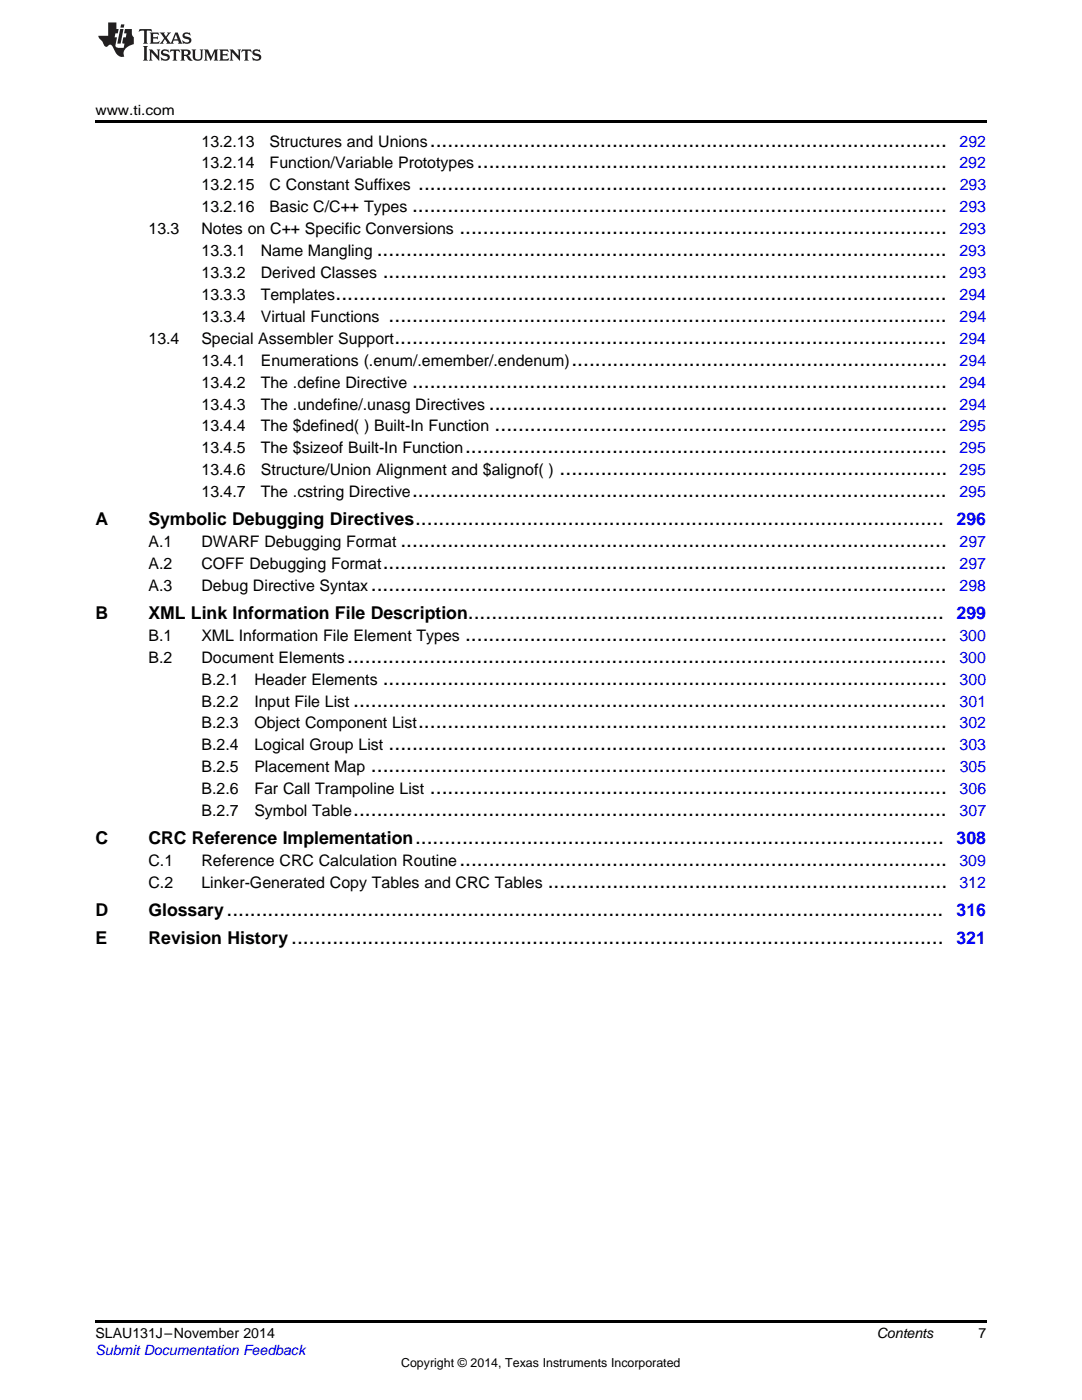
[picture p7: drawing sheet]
<svg xmlns="http://www.w3.org/2000/svg" width="216mm" height="279mm" viewBox="0 0 216 279" stroke-linecap="round" stroke-linejoin="round" font-family="sans-serif">
<defs><g id="words">
<g font-size="4.2">
<text x="85.8" y="29.2">........................................................................................</text>
<text x="95.2" y="33.6">................................................................................</text>
<text x="83.4" y="38">..........................................................................................</text>
<text x="82.2" y="42.4">...........................................................................................</text>
<text x="91.7" y="46.7">...................................................................................</text>
<text x="75.2" y="51.1">.................................................................................................</text>
<text x="67" y="59.9">........................................................................................................</text>
<text x="76.4" y="55.5">................................................................................................</text>
<text x="77.5" y="64.2">...............................................................................................</text>
<text x="78.7" y="68.6">..............................................................................................</text>
<text x="82.2" y="77.4">...........................................................................................</text>
<text x="114" y="73">................................................................</text>
<text x="97.5" y="81.7">..............................................................................</text>
<text x="98.7" y="86.1">.............................................................................</text>
<text x="92.8" y="90.5">..................................................................................</text>
<text x="111.7" y="94.9">..................................................................</text>
<text x="82.2" y="99.2">...........................................................................................</text>
<text x="82.8" y="104.8">..........................................................................................</text>
<text x="76.4" y="113.6">................................................................................................</text>
<text x="79.9" y="109.2">.............................................................................................</text>
<text x="74" y="117.9">..................................................................................................</text>
<text x="93.4" y="123.5">.................................................................................</text>
<text x="92.8" y="127.9">..................................................................................</text>
<text x="69.3" y="132.3">......................................................................................................</text>
<text x="76.4" y="136.6">................................................................................................</text>
<text x="70.5" y="141">.....................................................................................................</text>
<text x="77.5" y="149.8">...............................................................................................</text>
<text x="83.4" y="145.4">..........................................................................................</text>
<text x="74" y="154.1">..................................................................................................</text>
<text x="85.8" y="158.5">........................................................................................</text>
<text x="70.5" y="162.9">.....................................................................................................</text>
<text x="82.8" y="168.5">..........................................................................................</text>
<text x="91.7" y="172.8">...................................................................................</text>
<text x="109.3" y="177.2">....................................................................</text>
<text x="45.2" y="182.8">..........................................................................................................................</text>
<text x="58.1" y="188.3">...............................................................................................................</text>
</g>
<g font-size="3.5">
<text x="19" y="104.8">A</text>
<text x="29.6" y="104.8">Symbolic Debugging Directives</text>
<text x="19" y="123.5">B</text>
<text x="29.6" y="123.5">XML Link Information File Description</text>
<text x="19" y="168.5">C</text>
<text x="29.6" y="168.5">CRC Reference Implementation</text>
<text x="19" y="182.8">D</text>
<text x="29.6" y="182.8">Glossary</text>
<text x="19" y="188.3">E</text>
<text x="29.6" y="188.3">Revision History</text>
</g>
<g font-size="3.5" fill="#00f">
<text x="190.9" y="104.8">296</text>
<text x="190.9" y="123.5">299</text>
<text x="190.9" y="168.5">308</text>
<text x="190.9" y="182.8">316</text>
<text x="190.9" y="188.3">321</text>
</g>
<g font-size="3.2">
<text x="40.2" y="29.2">13.2.13</text>
<text x="53.8" y="29.2">Structures and Unions</text>
<text x="40.2" y="33.6">13.2.14</text>
<text x="53.8" y="33.6">Function/Variable Prototypes</text>
<text x="40.2" y="38">13.2.15</text>
<text x="53.8" y="38">C Constant Suffixes</text>
<text x="29.6" y="46.7">13.3</text>
<text x="40.2" y="46.7">Notes on C++ Specific Conversions</text>
<text x="40.2" y="42.4">13.2.16</text>
<text x="53.8" y="42.4">Basic C/C++ Types</text>
<text x="40.2" y="51.1">13.3.1</text>
<text x="52" y="51.1">Name Mangling</text>
<text x="40.2" y="55.5">13.3.2</text>
<text x="40.2" y="59.9">13.3.3</text>
<text x="52" y="55.5">Derived Classes</text>
<text x="52" y="59.9">Templates</text>
<text x="40.2" y="64.2">13.3.4</text>
<text x="52" y="64.2">Virtual Functions</text>
<text x="29.6" y="68.6">13.4</text>
<text x="40.2" y="68.6">Special Assembler Support</text>
<text x="40.2" y="73">13.4.1</text>
<text x="40.2" y="77.4">13.4.2</text>
<text x="52" y="73">Enumerations (.enum/.emember/.endenum)</text>
<text x="52" y="77.4">The .define Directive</text>
<text x="40.2" y="81.7">13.4.3</text>
<text x="52" y="81.7">The .undefine/.unasg Directives</text>
<text x="40.2" y="86.1">13.4.4</text>
<text x="52" y="86.1">The $defined( ) Built-In Function</text>
<text x="40.2" y="90.5">13.4.5</text>
<text x="40.2" y="94.9">13.4.6</text>
<text x="52" y="90.5">The $sizeof Built-In Function</text>
<text x="52" y="94.9">Structure/Union Alignment and $alignof( )</text>
<text x="40.2" y="99.2">13.4.7</text>
<text x="52" y="99.2">The .cstring Directive</text>
<text x="29.6" y="109.2">A.1</text>
<text x="29.6" y="113.6">A.2</text>
<text x="40.2" y="109.2">DWARF Debugging Format</text>
<text x="40.2" y="113.6">COFF Debugging Format</text>
<text x="29.6" y="117.9">A.3</text>
<text x="40.2" y="117.9">Debug Directive Syntax</text>
<text x="29.6" y="127.9">B.1</text>
<text x="40.2" y="127.9">XML Information File Element Types</text>
<text x="29.6" y="132.3">B.2</text>
<text x="40.2" y="132.3">Document Elements</text>
<text x="40.2" y="136.6">B.2.1</text>
<text x="50.8" y="136.6">Header Elements</text>
<text x="40.2" y="141">B.2.2</text>
<text x="50.8" y="141">Input File List</text>
<text x="40.2" y="145.4">B.2.3</text>
<text x="40.2" y="149.8">B.2.4</text>
<text x="50.8" y="145.4">Object Component List</text>
<text x="50.8" y="149.8">Logical Group List</text>
<text x="40.2" y="154.1">B.2.5</text>
<text x="50.8" y="154.1">Placement Map</text>
<text x="40.2" y="158.5">B.2.6</text>
<text x="50.8" y="158.5">Far Call Trampoline List</text>
<text x="40.2" y="162.9">B.2.7</text>
<text x="50.8" y="162.9">Symbol Table</text>
<text x="29.6" y="172.8">C.1</text>
<text x="40.2" y="172.8">Reference CRC Calculation Routine</text>
<text x="29.6" y="177.2">C.2</text>
<text x="40.2" y="177.2">Linker-Generated Copy Tables and CRC Tables</text>
</g>
<g font-size="3.2" fill="#00f">
<text x="191.5" y="29.2">292</text>
<text x="191.5" y="33.6">292</text>
<text x="191.5" y="38">293</text>
<text x="191.5" y="46.7">293</text>
<text x="191.5" y="42.4">293</text>
<text x="191.4" y="51.1">293</text>
<text x="191.5" y="59.9">294</text>
<text x="191.5" y="55.5">293</text>
<text x="191.5" y="64.2">294</text>
<text x="191.5" y="68.6">294</text>
<text x="191.5" y="77.4">294</text>
<text x="191.5" y="73">294</text>
<text x="191.5" y="81.7">294</text>
<text x="191.5" y="86.1">295</text>
<text x="191.5" y="90.5">295</text>
<text x="191.5" y="94.9">295</text>
<text x="191.5" y="99.2">295</text>
<text x="191.5" y="109.2">297</text>
<text x="191.5" y="113.6">297</text>
<text x="191.5" y="117.9">298</text>
<text x="191.4" y="127.9">300</text>
<text x="191.4" y="132.3">300</text>
<text x="191.5" y="136.6">300</text>
<text x="191.5" y="141">301</text>
<text x="191.5" y="145.4">302</text>
<text x="191.5" y="149.8">303</text>
<text x="191.5" y="154.1">305</text>
<text x="191.5" y="158.5">306</text>
<text x="191.5" y="162.9">307</text>
<text x="191.5" y="172.8">309</text>
<text x="191.5" y="177.2">312</text>
</g>
<g font-size="2.8">
<text x="19" y="23">www.ti.com</text>
<text x="19" y="267.1">SLAU131J–November 2014</text>
<text x="174.9" y="267.1">Contents</text>
<text x="195.3" y="267">7</text>
</g>
<text font-size="2.8" fill="#00f" x="19" y="270.4">Submit Documentation Feedback</text>
<text font-size="2.5" x="80" y="272.7">Copyright © 2014, Texas Instruments Incorporated</text>
</g></defs>
<path d="M19 24h177.8v.6h-177.8zM19 263.5h177.8v.6h-177.8z" fill="#000"/>
<g fill="#231f20">
<path d="M27.8 5.8l-.1 .6 .5-.3h.5l.1 .2v2.1l-.3 .3h1l-.2-.3v-2.1v-.2h.6l.4 .3-.1-.6zM29.9 6.5l.2 .4v1.5l-.2 .3h1.8l.1-.5a1.04 1.04 0 0 1-1.2 .1v-.6h.5l.4 .2v-.7l-.4 .2h-.5v-.6h.8l.3 .2-.1-.5zM31.9 6.5l.9 1.1-1 1.1h.9l-.2-.2 .4-.7 .5 .7-.2 .2h1.5l-.2-.2 .1-.4h.9l.2 .4-.2 .2h.9l-.2-.3-.7-1.9h-.5l-.9 2.1-.8-1.1 .8-1h-.8l.2 .3-.4 .5-.4-.6 .2-.2zM35.1 6.9l.4 .9h-.8zM36.6 6.6a.63 .63 0 0 0-.2 .7 .63 .63 0 0 0 .6 .4l.6 .2 .2 .2a.75 .75 0 0 1-.8 .4 .75 .75 0 0 1-.6-.5l.1 .7 .2-.1a1.11 1.11 0 0 0 1.5-.5 1.13 1.13 0 0 0-1.3-.9v-.3a1.04 1.04 0 0 1 1.1 .2l-.1-.6-.2 .1-.5-.1zM28.5 9.2l.3 .3v2.2l-.3 .4h1l-.2-.4v-2.2l.2-.3zM29.7 9.9l.2 .3v1.5l-.2 .4h.7l-.2-.4v-1.3l1.6 1.7v-1.9l.2-.3h-.7l.2 .3v.9l-1.1-1.2zM32.3 10a.62 .62 0 0 0-.2 .7 .62 .62 0 0 0 .6 .4l.6 .2 .2 .2a.76 .76 0 0 1-.8 .4 .76 .76 0 0 1-.6-.5l.1 .7 .2-.1a1.11 1.11 0 0 0 1.5-.6 1.13 1.13 0 0 0-1.3-.8v-.3a1.04 1.04 0 0 1 1.1 .1l-.1-.5-.2 .1-.5-.2zM34 9.9l-.1 .6a.61 .61 0 0 1 .7-.3l.1 1.5-.3 .4h1l-.3-.4 .1-1.5a.63 .63 0 0 1 .7 .3l-.1-.6zM36 9.9l.2 .3v1.5l-.2 .4h.9l-.2-.2v-.7l.6 .2a.76 .76 0 0 0 1.1 .6l-1-.9a.58 .58 0 0 0 .6-.6 .58 .58 0 0 0-.5-.6zM36.7 10.2l.1-.1a.45 .45 0 0 1 .6 .1 .45 .45 0 0 1 .1 .5l-.8 .2zM38.2 9.9l.2 .2a2.17 2.17 0 0 0 .4 1.9 .99 .99 0 0 0 1.6-.7v-1.1l.2-.3h-.7l.1 .2a1.92 1.92 0 0 1-.1 1.7 .6 .6 0 0 1-1-.5v-1.1l.2-.3zM40.7 9.9l.2 .3v1.5l-.2 .4h.7l-.2-.4v-1.4l.8 1.8 .9-1.8v1.4l-.2 .4h.9l-.3-.4v-1.5l.3-.3h-.8l-.6 1.4-.7-1.4zM43.7 9.9l.3 .3v1.5l-.3 .4h1.9l.1-.6a1.04 1.04 0 0 1-1.3 .2v-.6h.6l.4 .1v-.6l-.4 .2h-.6l.1-.6h.7l.4 .2-.1-.5zM45.8 9.9l.2 .3v1.5l-.2 .4h.8l-.3-.4v-1.3l1.6 1.7v-1.9l.2-.3h-.7l.2 .3v.9l-1.1-1.2zM48.3 9.9l-.1 .6a.61 .61 0 0 1 .7-.3v1.5l-.2 .4h.9l-.2-.4v-1.5a.63 .63 0 0 1 .8 .3l-.1-.6zM50.6 10a.62 .62 0 0 0-.2 .7 .62 .62 0 0 0 .6 .4l.6 .2 .1 .2a.76 .76 0 0 1-.7 .4 .76 .76 0 0 1-.6-.5l.1 .7 .1-.1a1.11 1.11 0 0 0 1.5-.6 1.13 1.13 0 0 0-1.2-.8l-.1-.3a1.04 1.04 0 0 1 1.2 .1l-.2-.5-.1 .1-.5-.2z"/>
<path d="M21.6 4.5v2.6h-2l.1 .4 .8 .9a.91 .91 0 0 0 .9 .9 .56 .56 0 0 1 .5-.4 .56 .56 0 0 1 .5 .3l.4 .8a1.53 1.53 0 0 0 2 1.3 1.54 1.54 0 0 1 1-2.1l.9-.4-.1-1.4a1.52 1.52 0 0 1-.3-1.6h-1.4l-.1 .9h.5l-.2 .8h-.5l-.2 .9v.2l.4 .1-.1 .9a1.93 1.93 0 0 1-1.6-.3l.2-1.8h-.4l.1-.8h.5l.2-.9h-.5v-1.3zM24 5.8l-.6 2.9h.7l.5-2.9zM24.2 4.9l-.2 .6h.7l.1-.6z"/>
</g>
<use href="#words"/>
</svg>
